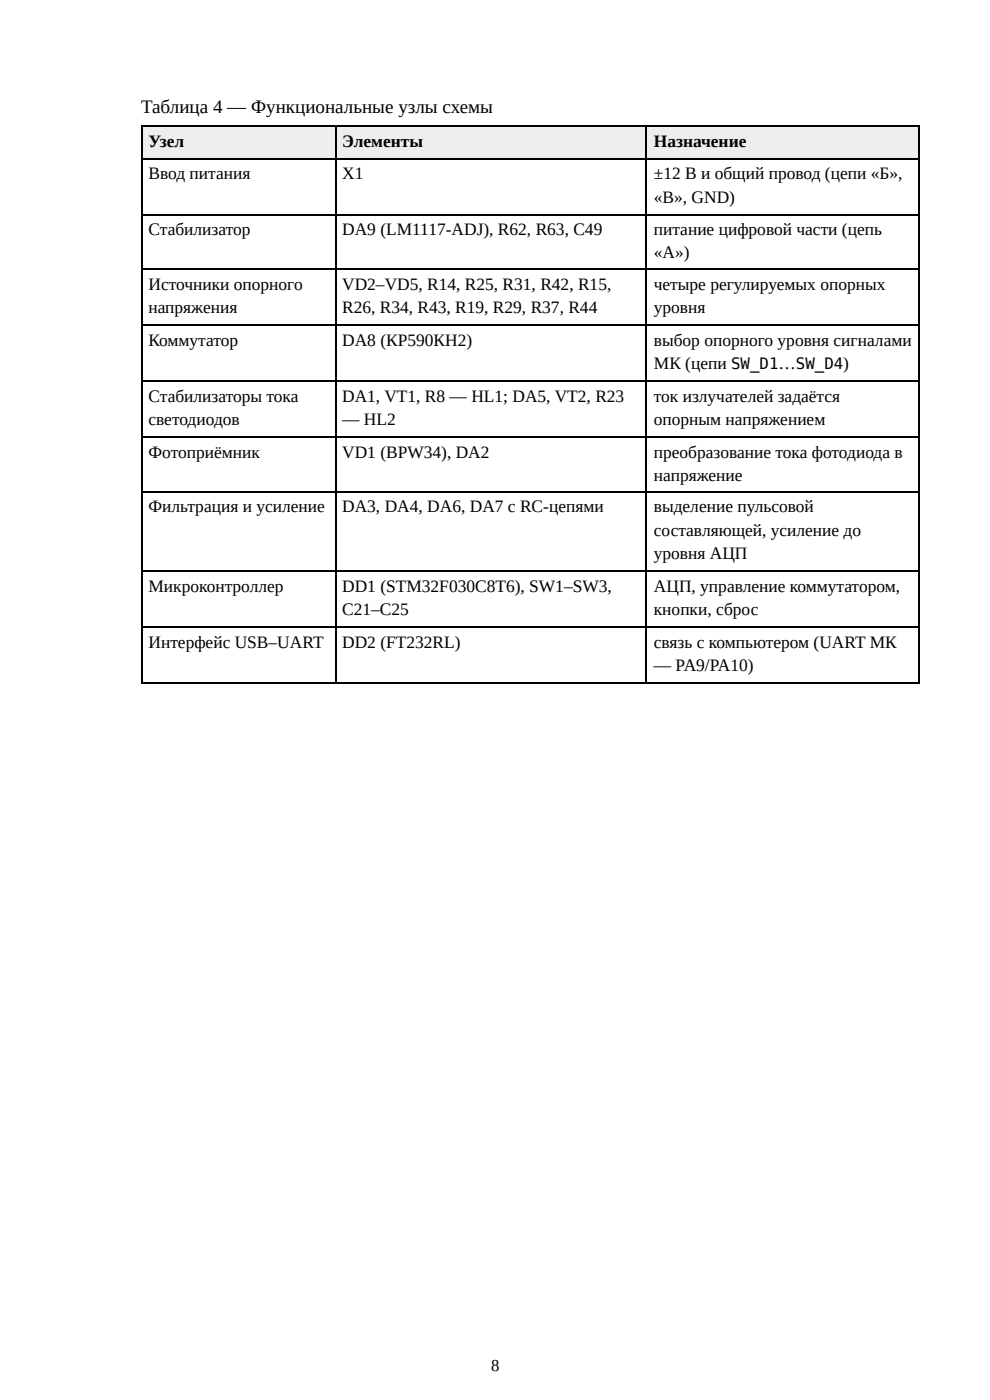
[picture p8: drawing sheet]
<svg xmlns="http://www.w3.org/2000/svg" width="210mm" height="297mm" viewBox="0 0 210 297" stroke-linecap="round" stroke-linejoin="round" font-family="sans-serif">
<defs><g id="words">
<text font-size="4" x="29.9" y="24.1">Таблица 4 — Функциональные узлы схемы</text>
<g font-size="3.7">
<text x="31.5" y="31.2">Узел</text>
<text x="72.5" y="31.2">Элементы</text>
<text x="138.6" y="31.2">Назначение</text>
<text x="31.5" y="38">Ввод питания</text>
<text x="72.5" y="38">X1</text>
<text x="138.6" y="38">±12 В и общий провод (цепи «Б»,</text>
<text x="138.6" y="43">«В», GND)</text>
<text x="31.5" y="49.9">Стабилизатор</text>
<text x="72.5" y="49.9">DA9 (LM1117-ADJ), R62, R63, C49</text>
<text x="138.6" y="49.9">питание цифровой части (цепь</text>
<text x="138.6" y="54.6">«А»)</text>
<text x="31.5" y="61.5">Источники опорного</text>
<text x="72.5" y="61.5">VD2–VD5, R14, R25, R31, R42, R15,</text>
<text x="138.6" y="61.5">четыре регулируемых опорных</text>
<text x="31.5" y="66.5">напряжения</text>
<text x="72.5" y="66.5">R26, R34, R43, R19, R29, R37, R44</text>
<text x="138.6" y="66.5">уровня</text>
<text x="31.5" y="73.4">Коммутатор</text>
<text x="72.5" y="73.4">DA8 (КР590КН2)</text>
<text x="138.6" y="73.4">выбор опорного уровня сигналами</text>
<text x="138.6" y="78.4">МК (цепи SW_D1…SW_D4)</text>
<text x="31.5" y="85.2">Стабилизаторы тока</text>
<text x="72.5" y="85.2">DA1, VT1, R8 — HL1; DA5, VT2, R23</text>
<text x="138.6" y="85.2">ток излучателей задаётся</text>
<text x="31.5" y="90.2">светодиодов</text>
<text x="72.5" y="90.2">— HL2</text>
<text x="138.6" y="90.2">опорным напряжением</text>
<text x="31.5" y="97.1">Фотоприёмник</text>
<text x="72.5" y="97.1">VD1 (BPW34), DA2</text>
<text x="138.6" y="97.1">преобразование тока фотодиода в</text>
<text x="138.6" y="102.1">напряжение</text>
<text x="31.5" y="108.7">Фильтрация и усиление</text>
<text x="72.5" y="108.7">DA3, DA4, DA6, DA7 с RC-цепями</text>
<text x="138.6" y="108.7">выделение пульсовой</text>
<text x="138.6" y="113.7">составляющей, усиление до</text>
<text x="138.6" y="118.7">уровня АЦП</text>
<text x="31.5" y="125.6">Микроконтроллер</text>
<text x="72.5" y="125.6">DD1 (STM32F030C8T6), SW1–SW3,</text>
<text x="138.6" y="125.6">АЦП, управление коммутатором,</text>
<text x="72.5" y="130.6">C21–C25</text>
<text x="138.6" y="130.6">кнопки, сброс</text>
<text x="31.5" y="137.4">Интерфейс USB–UART</text>
<text x="72.5" y="137.4">DD2 (FT232RL)</text>
<text x="138.6" y="137.4">связь с компьютером (UART МК</text>
<text x="138.6" y="142.4">— PA9/PA10)</text>
</g>
<text font-size="3.5" x="104.1" y="290.8">8</text>
</g></defs>
<g fill="#eee">
<path d="M30.2 26.7h40.8v6.9h-40.8z"/>
<path d="M71 26.7h66.2v6.9h-66.2z"/>
<path d="M137.2 26.7h57.7v6.9h-57.7z"/>
</g>
<g fill="none" stroke="#000" stroke-width=".26">
<path d="M29.9 26.8h165M29.9 33.7h165M30 26.7v118.4M71.2 26.7v118.4M137.1 26.7v118.4M194.8 26.7v118.4M29.9 45.5h165M29.9 57.1h165M29.9 69h165M29.9 80.9h165M29.9 92.7h165M29.9 104.3h165"/>
<path d="M29.9 121.2h165M29.9 133.1h165M29.9 144.9h165"/>
</g>
<use href="#words"/>
</svg>
